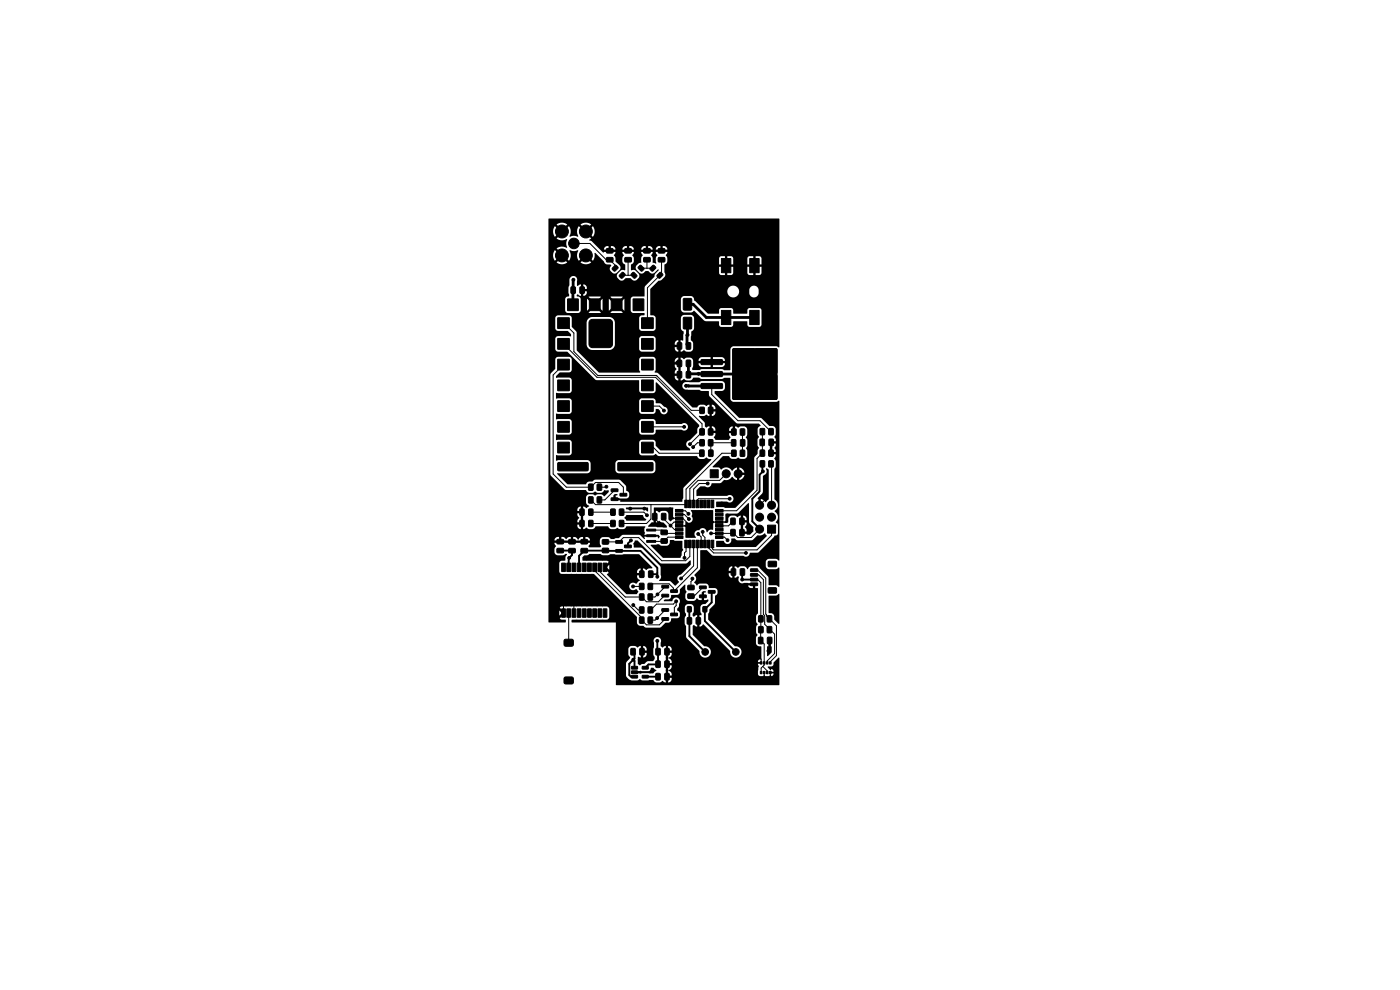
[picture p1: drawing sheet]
<svg xmlns="http://www.w3.org/2000/svg" width="297mm" height="210mm" viewBox="0 0 297 210" stroke-linecap="round" stroke-linejoin="round" font-family="sans-serif">
<g fill="#000" stroke="#000" stroke-width=".21">
<path d="M128.7 52.8l1.2-.1 .2 .2v.6l-.3 .2h-1l-.2-.3zM128.7 54.7l1.2-.1 .2 .2v.6l-.3 .2h-1l-.2-.3zM129.9 56.9l.7-.6 .5 .5-.7 .7-.5-.3zM131.4 58.4l.7-.6 .5 .5-.7 .7-.5-.3zM132.6 52.8l1.2-.1 .2 .2v.6l-.3 .2h-1l-.2-.3zM132.6 54.7l1.2-.1 .2 .2v.6l-.3 .2h-1l-.2-.3zM133.9 58.1l.6-.3 .6 .6v.2l-.6 .4-.6-.6zM135.4 56.6l.6-.3 .6 .6v.2l-.6 .4-.6-.6zM136.6 52.8l1.2-.1 .2 .2v.6l-.3 .2h-1l-.2-.3zM136.6 54.7l1.2-.1 .2 .2v.6l-.3 .2h-1l-.2-.3zM138.5 56.3h.3l.3 .5-.7 .7-.5-.5zM139.4 58.4l.7-.6 .5 .5-.7 .7-.5-.3z"/>
<path d="M139.7 52.8l1.2-.1 .2 .2v.6l-.3 .2h-1l-.2-.3zM139.7 54.7l1.2-.1 .2 .2v.6l-.3 .2h-1l-.2-.3zM153 54.8h2v3h-2zM159 54.8h2v3h-2zM118.3 76.2h2.5v2.3h-2.5zM118.3 71.8h2.5v2.3h-2.5zM118.3 67.4h2.5v2.3h-2.5zM121.2 60.9l.6-.1 .3 .2v1l-.2 .3h-.6l-.2-.2zM120.4 63.4h2.3v2.5h-2.3zM123.1 60.9l.6-.1 .3 .2v1l-.2 .3h-.6l-.2-.2zM125.1 63.4h2.2v2.5h-2.2zM125.2 67.9l.5-.2h3.5l.6 .3 .1 .5v4.5l-.2 .6-.5 .1h-3.5l-.6-.2-.2-.5v-4.5z"/>
<path d="M129.7 63.4h2.2v2.5h-2.2zM134.3 63.4h2.3v2.5h-2.3zM136.1 67.4h2.5v2.3h-2.5zM136.1 71.8h2.5v2.3h-2.5zM136.1 76.2h2.5v2.3h-2.5zM143.7 76.4h.7l.2 .1v1.1l-.1 .2h-.6l-.2-.1zM143.7 72.7h.7l.2 .1v1.1l-.1 .2h-.6l-.2-.1zM143.7 78.8h.7l.2 .1v1.1l-.1 .2h-.6l-.2-.1zM145 67.4h1.7v2.3h-1.7zM145 63.4h1.7v2.3h-1.7zM145.6 76.4h.7l.2 .1v1.1l-.1 .2h-.6l-.2-.1zM145.6 72.7h.7l.2 .1v1.1l-.1 .2h-.6l-.2-.1z"/>
<path d="M145.6 78.8h.7l.2 .1v1.1l-.1 .2h-.6l-.2-.1zM148.8 76.3h4.2l.3 .1v.7l-.3 .3h-4.1l-.2-.3zM148.8 78.9l4.2-.1 .3 .2v.6l-.3 .3h-4.1l-.2-.3zM153 65.8h2v3h-2zM155.5 74h4.4v5.1h-4.4zM155.5 79.6h4.4v5.1h-4.4zM155.5 74h9.3v10.7h-9.3zM159 65.8h2v3h-2zM160.4 74h4.4v5.1h-4.4zM160.4 79.6h4.4v5.1h-4.4zM118.3 93.8h2.5v2.3h-2.5zM118.3 89.4h2.5v2.3h-2.5z"/>
<path d="M118.3 85h2.5v2.3h-2.5zM118.3 80.6h2.5v2.3h-2.5zM118.4 98.2l6.2-.1 .2 .3v1.3l-.3 .2h-6l-.2-.3zM131.1 98.2l7.3-.1 .1 .3v1.3l-.2 .2h-7.1l-.2-.3zM136.1 80.6h2.5v2.3h-2.5zM136.1 85h2.5v2.3h-2.5zM136.1 89.4h2.5v2.3h-2.5zM136.1 93.8h2.5v2.3h-2.5zM148.5 93.3l.7-.1 .2 .2v1l-.1 .2h-.6l-.3-.1zM148.8 81.4l4.2-.1 .3 .2v.7l-.3 .2h-4.1l-.2-.2zM148.5 95.5l.6-.1 .3 .2v1l-.2 .2-.6 .1-.2-.2zM148.5 91l.7-.1 .2 .2v1l-.1 .2h-.6l-.3-.1z"/>
<path d="M148.5 86.4l.7-.1 .2 .2v1l-.1 .2h-.6l-.3-.1zM150.3 93.3l.7-.1 .3 .2v1l-.2 .2h-.6l-.2-.1zM150.3 91l.7-.1 .3 .2v1l-.2 .2h-.6l-.2-.1zM150.3 86.4l.7-.1 .3 .2v1l-.2 .2h-.6l-.2-.1zM150.4 95.5l.6-.1 .3 .2v1l-.2 .2-.6 .1-.2-.2zM155.2 93.3l.7-.1 .2 .2v1l-.1 .3h-.6l-.2-.2zM155.2 91l.7-.1 .3 .2v1l-.2 .2h-.6l-.2-.1zM155.2 95.5l.7-.1 .3 .2v1l-.2 .2h-.6l-.2-.1zM157.1 91l.7-.1 .2 .2v1l-.1 .2h-.7l-.2-.1zM157.1 93.3l.7-.1 .2 .2v1l-.1 .3h-.6l-.2-.2zM157.1 95.5l.7-.1 .2 .2v1l-.1 .2h-.7l-.2-.1zM161.3 93.2l.6-.1 .3 .2v1l-.2 .3h-.6l-.2-.2z"/>
<path d="M161.3 97.8l.7-.1 .2 .2v.9l-.1 .3h-.6l-.3-.2zM161.3 90.9h.7l.2 .1v1l-.1 .3h-.6l-.3-.2zM161.3 95.5l.7-.1 .2 .2v1l-.1 .2h-.6l-.3-.1zM163.1 97.8l.7-.1 .3 .2v.9l-.2 .3h-.6l-.2-.2zM163.1 90.9h.7l.3 .1v1l-.2 .3h-.6l-.2-.2zM163.2 93.2l.6-.1 .3 .2v1l-.2 .3h-.6l-.2-.2zM163.1 95.5l.7-.1 .3 .2v1l-.2 .2h-.6l-.2-.1zM118.2 116.4l1.2-.1 .2 .2v.6l-.3 .2h-1l-.2-.3zM118.2 114.5l1.2-.1 .2 .2v.6l-.3 .2h-1l-.2-.3zM120.7 116.4l1.2-.1 .2 .3v.6l-.3 .1h-1l-.2-.2zM120.7 114.5l1.2-.1 .2 .3v.6l-.3 .1h-1l-.2-.2zM123 110.4l.7-.1 .2 .2v1l-.1 .2h-.6l-.2-.1z"/>
<path d="M123 108l.7-.1 .2 .2v1l-.1 .2h-.6l-.2-.1zM123.3 116.4l1.2-.1 .2 .3v.6l-.3 .1h-1l-.2-.2zM123.3 114.5l1.2-.1 .2 .3v.6l-.3 .1h-1l-.2-.2zM124.9 105.4l.7-.1 .2 .2v1l-.1 .2h-.6l-.3-.1zM124.9 102.7l.7-.1 .2 .2v1l-.1 .2h-.6l-.3-.1zM124.9 110.4l.7-.1 .2 .2v1l-.1 .2h-.6l-.2-.1zM124.9 108l.7-.1 .2 .2v1l-.1 .2h-.6l-.2-.1zM126.7 105.4l.7-.1 .3 .2v1l-.2 .2h-.6l-.2-.1zM126.7 102.7l.7-.1 .3 .2v1l-.2 .2h-.6l-.2-.1zM127.8 116.3h1.2l.1 .2v.6l-.2 .2h-1l-.2-.3zM127.8 114.5h1.2l.1 .2v.6l-.2 .2-1-.1-.2-.2zM129.7 103.7h1.3l.1 .5-1.4 .1z"/>
<path d="M129.7 105.6h1.3l.1 .5-1.4 .1zM129.6 110.4l.7-.1 .2 .2v1l-.1 .2h-.6l-.3-.1zM129.6 108l.7-.1 .2 .2v1l-.1 .2h-.6l-.3-.1zM130.6 114.7h1.4l.1 .5h-1.4zM130.6 116.6h1.4l.1 .5h-1.4zM131.6 104.7h1.3l.1 .5h-1.4zM131.4 110.4l.7-.1 .3 .2v1l-.2 .2h-.6l-.2-.1zM131.4 108l.7-.1 .3 .2v1l-.2 .2h-.6l-.2-.1zM132.5 115.7l1.4-.1v.5l-1.3 .1zM137.2 114.6h1.9v.4h-1.9zM137.2 113.4h1.9v.4h-1.9zM137.2 112.2h1.9v.4h-1.9z"/>
<path d="M138.5 108.9h.6l.3 .1v1.1l-.2 .2h-.6l-.2-.1zM140.4 108.9h.6l.3 .1v1.1l-.2 .2h-.6l-.2-.1zM140.3 112.5l1.1-.1 .2 .3v.6l-.3 .1h-.9l-.2-.2zM140.3 114.3h1.1l.2 .2v.6l-.3 .2h-.9l-.2-.3zM143.3 108.1h1.6v.5h-1.6zM143.3 108.9h1.6v.5h-1.6zM143.3 109.7h1.6v.5h-1.6zM143.3 110.5h1.6v.5h-1.6zM143.3 111.3h1.6v.5h-1.6zM143.3 112.1h1.6v.5h-1.6zM143.3 112.9h1.6v.5h-1.6zM143.3 113.7h1.6v.5h-1.6z"/>
<path d="M145.3 114.6h.5v1.6h-.5zM145.3 106.1h.5v1.6h-.5zM146.1 114.6h.5v1.6h-.5zM146.1 106.1h.5v1.6h-.5zM146.9 114.6h.5v1.6h-.5zM146.9 106.1h.5v1.6h-.5zM147.7 114.6h.5v1.6h-.5zM147.7 106.1h.5v1.6h-.5zM148.5 114.6h.5v1.6h-.5zM148.5 106.1h.5v1.6h-.5zM149.3 114.6h.5v1.6h-.5zM149.3 106.1h.5v1.6h-.5z"/>
<path d="M150.1 114.6h.5v1.6h-.5zM150.1 106.1h.5v1.6h-.5zM150.9 114.6h.5v1.6h-.5zM150.9 106.1h.5v1.6h-.5zM151.8 113.7h1.6v.5h-1.6zM151.8 112.9h1.6v.5h-1.6zM151.8 112.1h1.6v.5h-1.6zM151.8 111.3h1.6v.5h-1.6zM151.8 110.5h1.6v.5h-1.6zM151.8 109.7h1.6v.5h-1.6zM151.8 108.9h1.6v.5h-1.6zM151.8 108.1h1.6v.5h-1.6z"/>
<path d="M150.7 99.7h1.7v1.7h-1.7zM155.1 109.9h.6l.3 .1v1.1l-.2 .2h-.6l-.2-.1zM155.1 112.3h.6l.3 .1v1.1l-.2 .2h-.6l-.2-.1zM157 109.9h.6l.3 .1v1.1l-.2 .2h-.6l-.2-.1zM157 112.3h.6l.3 .1v1.1l-.2 .2h-.6l-.2-.1zM162.8 111.4h1.7v1.7h-1.7zM119.2 119.5h.7v1.7h-.7zM119.2 129.2h.7v1.7h-.7zM119.7 135.8l.3-.2 1.5 .1 .1 .3v.9l-.3 .2-1.5-.1-.2-.3zM120.3 119.5h.7v1.7h-.7zM120.3 129.2h.7v1.7h-.7zM121.4 119.5h.7v1.7h-.7z"/>
<path d="M121.4 129.2h.7v1.7h-.7zM122.5 119.5h.7v1.7h-.7zM122.5 129.2h.7v1.7h-.7zM123.6 119.5h.7v1.7h-.7zM123.6 129.2h.7v1.7h-.7zM124.7 119.5h.7v1.7h-.7zM124.7 129.2h.7v1.7h-.7zM125.8 119.5h.7v1.7h-.7zM125.8 129.2h.7v1.7h-.7zM126.9 119.5h.7v1.7h-.7zM126.9 129.2h.7v1.7h-.7zM128 119.5h.7v1.7h-.7z"/>
<path d="M128 129.2h.7v1.7h-.7zM133.9 137.6l.6-.1 .3 .2v1l-.2 .3h-.6l-.2-.2zM135.7 126l.7-.1 .2 .2v1l-.1 .2h-.6l-.3-.1zM135.7 130.9l.7-.1 .2 .2v1l-.1 .2h-.6l-.3-.1zM135.8 137.6l.6-.1 .3 .2v1l-.2 .3h-.6l-.2-.2zM135.7 128.8l.7-.1 .2 .2v.9l-.1 .3h-.6l-.3-.2zM135.7 123.8l.7-.1 .2 .2v.9l-.1 .3h-.6l-.3-.2zM135.7 121.1h.7l.2 .1v1.1l-.1 .2h-.6l-.2-.1zM137.5 126l.7-.1 .3 .2v1l-.2 .2h-.6l-.2-.1zM137.5 130.9l.7-.1 .3 .2v1l-.2 .2h-.6l-.2-.1zM137.5 128.8l.7-.1 .3 .2v.9l-.2 .3h-.6l-.2-.2zM137.5 123.8l.7-.1 .3 .2v.9l-.2 .3h-.6l-.2-.2z"/>
<path d="M137.6 121.1h.7l.2 .1v1.1l-.1 .2h-.6l-.2-.1zM139.2 137.6l.6-.1 .3 .2v1l-.2 .3h-.6l-.2-.2zM140.4 124.2h1.4v.5h-1.3zM140.4 126.1h1.4v.5h-1.3zM140.4 129.1h1.4v.5l-1.3 .1zM140.4 131h1.4v.5l-1.3 .1zM141.1 137.6l.6-.1 .3 .2v1l-.2 .3h-.6l-.2-.2zM142.3 125.1h1.3l.1 .5-1.3 .1zM142.3 130.1h1.3l.1 .5h-1.3zM145.8 131h.7l.2 .1v1.1l-.1 .2h-.6l-.2-.1zM145.8 128.7h.8v1.1h-.8zM146 126h1.1l.2 .2v.6l-.3 .2h-1l-.1-.3z"/>
<path d="M146 124.2l1.1-.1 .2 .3v.6l-.3 .1h-1l-.1-.2zM147.7 131h.7l.2 .1v1.1l-.1 .2h-.6l-.2-.1zM148.4 124.3h1.4v.5l-1.3 .1zM148.4 126.2h1.4v.5l-1.3 .1zM149.1 128.7h.8v1.1h-.8zM150.3 125.3h1.3l.1 .5h-1.4zM155.2 120.7l.6-.1 .3 .2v1l-.2 .3h-.6l-.2-.2zM157.1 120.7l.6-.1 .3 .2v1l-.2 .3h-.6l-.2-.2zM159.2 123.7h1.5v.5h-1.4zM159.2 122.7h1.5v.5h-1.4zM159.2 121.7h1.5v.5h-1.4zM159.2 120.7h1.5v.5h-1.4z"/>
<path d="M160.9 135.2l.7-.1 .3 .2v1l-.2 .3h-.6l-.2-.2zM161 132.9h.7l.2 .1v1l-.1 .3h-.7l-.2-.2zM161 130.6h.7l.2 .1v1l-.1 .3h-.7l-.2-.2zM162.8 132.9h.7l.2 .1v1l-.1 .3h-.6l-.3-.2zM162.8 130.6h.7l.2 .1v1l-.1 .3h-.6l-.3-.2zM162.8 135.2l.7-.1 .3 .2v1l-.2 .3h-.6l-.2-.2zM163 124.7h1.6l.1 .2v.8l-.2 .1h-1.4l-.2-.2zM163 119.1h1.6l.1 .2v.8l-.2 .1h-1.4l-.2-.2zM119.7 143.8l.3-.2 1.5 .1 .1 .3v.9l-.3 .2-1.5-.1-.2-.3zM134 141.4h1.2l.1 .5h-1.3zM134 142.3h1.2l.1 .5-1.3 .1zM134 143.3h1.2l.1 .5h-1.3z"/>
<path d="M136.3 143.3h1.2v.5h-1.2zM136.3 141.4h1.2v.5h-1.2zM139.2 142.9l.6-.1 .3 .2v1l-.2 .3h-.6l-.2-.2zM139.2 140.2h.6l.3 .1v1.1l-.2 .2h-.6l-.2-.1zM141.1 142.9l.6-.1 .3 .2v1l-.2 .3h-.6l-.2-.2zM141.1 140.2h.6l.3 .1v1.1l-.2 .2h-.6l-.2-.1zM161.3 140.4h.3v.5h-.3zM161.3 142.4h.3v.5h-.3zM161.9 140.4h.4v.5h-.4zM161.9 142.4h.4v.5h-.4zM162.6 140.4h.3v.5h-.3zM162.6 142.4h.3v.5h-.3z"/>
<path d="M163.2 140.4h.4v.5h-.4zM163.2 142.4h.4v.5h-.4z"/>
<circle cx="119.2" cy="54.2" r="1.37"/>
<circle cx="119.2" cy="49.1" r="1.37"/>
<circle cx="121.6" cy="59.3" r=".3"/>
<circle cx="121.7" cy="51.6" r="1.12"/>
<circle cx="124.3" cy="54.2" r="1.37"/>
<circle cx="124.3" cy="49.1" r="1.37"/>
<circle cx="127.6" cy="50.4" r=".3"/>
<circle cx="135.1" cy="50.4" r=".3"/>
<circle cx="142.6" cy="51.6" r=".3"/>
<circle cx="148.1" cy="55.5" r=".3"/>
<circle cx="163.5" cy="53.4" r=".3"/>
<circle cx="118.5" cy="61.3" r=".3"/>
<circle cx="126.8" cy="61.3" r=".3"/>
<circle cx="127" cy="76.9" r=".3"/>
<circle cx="133.6" cy="77" r=".3"/>
<circle cx="135.1" cy="61.3" r=".3"/>
<circle cx="139.9" cy="61.4" r=".3"/>
<circle cx="143.6" cy="66.9" r=".3"/>
<circle cx="143.6" cy="76.9" r=".3"/>
<circle cx="145.8" cy="71" r=".3"/>
<circle cx="146.9" cy="75.1" r=".3"/>
<circle cx="148.2" cy="79.3" r=".3"/>
<circle cx="152.4" cy="73.2" r=".3"/>
<circle cx="123.4" cy="92.4" r=".3"/>
<circle cx="123.4" cy="84.5" r=".3"/>
<circle cx="133.5" cy="92.4" r=".3"/>
<circle cx="133.5" cy="84.5" r=".3"/>
<circle cx="140.8" cy="87.1" r=".3"/>
<circle cx="143.6" cy="97.5" r=".3"/>
<circle cx="143.6" cy="93.5" r=".3"/>
<circle cx="145.1" cy="90.5" r=".3"/>
<circle cx="145.5" cy="81.8" r=".3"/>
<circle cx="146.4" cy="94.2" r=".3"/>
<circle cx="147" cy="94.8" r=".3"/>
<circle cx="153" cy="83.6" r=".3"/>
<circle cx="161.8" cy="100" r=".3"/>
<circle cx="163.3" cy="87.7" r=".3"/>
<circle cx="117.4" cy="103.4" r=".3"/>
<circle cx="117.4" cy="112.3" r=".3"/>
<circle cx="120.7" cy="118.3" r=".3"/>
<circle cx="122.8" cy="101.5" r=".3"/>
<circle cx="125.5" cy="118.1" r=".3"/>
<circle cx="128.6" cy="103.2" r=".3"/>
<circle cx="130.5" cy="119.8" r=".3"/>
<circle cx="133.7" cy="107.9" r=".3"/>
<circle cx="133.7" cy="112.7" r=".3"/>
<circle cx="133.7" cy="109.8" r=".3"/>
<circle cx="133.8" cy="114.6" r=".3"/>
<circle cx="134.1" cy="105.7" r=".3"/>
<circle cx="136.7" cy="107.9" r=".3"/>
<circle cx="136.8" cy="103.8" r=".3"/>
<circle cx="137.2" cy="109.3" r=".3"/>
<circle cx="140.2" cy="111.3" r=".3"/>
<circle cx="141.4" cy="116.7" r=".3"/>
<circle cx="142.1" cy="108" r=".3"/>
<circle cx="142.2" cy="111.5" r=".3"/>
<circle cx="143.5" cy="104.4" r=".3"/>
<circle cx="144.1" cy="115.2" r=".3"/>
<circle cx="145.2" cy="118.3" r=".3"/>
<circle cx="146" cy="109" r=".3"/>
<circle cx="146" cy="111.7" r=".3"/>
<circle cx="146.1" cy="110.1" r=".3"/>
<circle cx="148.1" cy="113.3" r=".3"/>
<circle cx="149.1" cy="112.8" r=".3"/>
<circle cx="149.8" cy="110" r=".3"/>
<circle cx="150.1" cy="118.4" r=".3"/>
<circle cx="150.1" cy="102.6" r=".3"/>
<circle cx="150.8" cy="113.1" r=".3"/>
<circle cx="153.1" cy="106.8" r=".3"/>
<circle cx="154.1" cy="100.5" r=".85"/>
<circle cx="154.3" cy="114.6" r=".3"/>
<circle cx="154.3" cy="109.3" r=".3"/>
<circle cx="154.8" cy="105.8" r=".3"/>
<circle cx="156.6" cy="115.3" r=".3"/>
<circle cx="156.6" cy="100.5" r=".85"/>
<circle cx="156.9" cy="118.4" r=".3"/>
<circle cx="158.2" cy="117.3" r=".3"/>
<circle cx="160.8" cy="114.8" r=".3"/>
<circle cx="161.1" cy="109.7" r=".85"/>
<circle cx="161.1" cy="112.2" r=".85"/>
<circle cx="161.1" cy="107.2" r=".85"/>
<circle cx="163.7" cy="109.7" r=".85"/>
<circle cx="163.7" cy="107.2" r=".85"/>
<circle cx="164.6" cy="117.2" r=".3"/>
<circle cx="117.4" cy="123.8" r=".3"/>
<circle cx="117.4" cy="120.1" r=".3"/>
<circle cx="117.4" cy="130.8" r=".3"/>
<circle cx="117.4" cy="127.6" r=".3"/>
<circle cx="130.5" cy="130.8" r=".3"/>
<circle cx="130.5" cy="128.5" r=".3"/>
<circle cx="130.5" cy="122.5" r=".3"/>
<circle cx="131.7" cy="134.5" r=".3"/>
<circle cx="131.7" cy="139.8" r=".3"/>
<circle cx="134.3" cy="124.4" r=".3"/>
<circle cx="134.3" cy="128.3" r=".3"/>
<circle cx="134.3" cy="139.9" r=".3"/>
<circle cx="136.9" cy="134.5" r=".3"/>
<circle cx="137.4" cy="120.1" r=".3"/>
<circle cx="139.4" cy="131.1" r=".3"/>
<circle cx="139.4" cy="122.3" r=".3"/>
<circle cx="139.4" cy="135.9" r=".3"/>
<circle cx="139.5" cy="126.1" r=".3"/>
<circle cx="142.5" cy="121" r=".3"/>
<circle cx="143.4" cy="127.5" r=".3"/>
<circle cx="144.5" cy="122.7" r=".3"/>
<circle cx="144.7" cy="132.5" r=".3"/>
<circle cx="144.7" cy="137.2" r=".3"/>
<circle cx="146.9" cy="122.7" r=".3"/>
<circle cx="149.6" cy="138.3" r=".7"/>
<circle cx="150.1" cy="134.7" r=".3"/>
<circle cx="153" cy="124.9" r=".3"/>
<circle cx="153.6" cy="130" r=".3"/>
<circle cx="156.1" cy="138.3" r=".7"/>
<circle cx="157.4" cy="122.9" r=".3"/>
<circle cx="158.7" cy="130" r=".3"/>
<circle cx="163" cy="138.1" r=".3"/>
<circle cx="164.6" cy="127.2" r=".3"/>
<circle cx="131.7" cy="144.1" r=".3"/>
<circle cx="138.3" cy="142.3" r=".3"/>
<circle cx="144.8" cy="143.6" r=".3"/>
<circle cx="159.2" cy="143.6" r=".3"/>
</g>
<g fill="none" stroke="#000" stroke-width=".21">
<path d="M121.7 51.6h3.4l3.5 3.5h.7l1.2 1.1v.7M132 58.4h2.5M133.2 55.1v3.3M136 56.9h2.5M137.2 55.1v1.8M140.3 55.1v2.9l-3 3v7.5M119.5 68.5l2.2 2.1v4l5.1 5h12.4l7.4 7.4h2.3M119.5 77.3l-2.2 2.2v21l2.8 2.8h5.2l1-1h4.9l1 1v1.6M119.5 72.9l7.1 7.1h12.5l9.8 9.9v1.8l-2.5 2.5M137.3 94.9h1.3l1.2 1.2h9.1M137.3 86.1h2.6l.9 1M137.3 90.5h7.8"/>
<path d="M148.9 96.1h.1M148.9 93.9h-.9l-1 .9M151 81.9v1.8l5.5 5.5h4.7l2.4 2.4M155.6 93.9h-4.8v2.2M155.7 96.1h-2.5l-7.7 7.7v3.1l-.1 .1h-19.1l-1-1M157.5 91.6v4.5M161.7 93.8v2.3l-1.1 1.2v6.7l-4.3 4.3h-3.7M161.7 91.6v2.2M161.7 93.8h.1M163.6 98.4l.1 .1v8.7l.5-.5M125.3 108.6h4.7M125.3 111h4.7"/>
<path d="M128.4 116.8h.1M128.4 114.9l2.9 .1 .9-1h3.3l4.9 4.9h5l.9-.9v-2.6M128.6 103.2l-1.4 .1M130.4 104l-2.1 2h-1.1M131.9 108.6h4.7l.6 .7M138.1 107.1v3l-.9 .9h-5.3M138.1 107v.1M138.1 112.4h2.3l.8 .7h2.9M138.9 109.6v.4l1.3 1.3M140.8 109.6v.4l2.3 2.3h1M142.3 109.6l.4 .3h2.1l1.2 1.2v.6l-.3-.2h-1.6M144.1 110.7h-1.1l-.8 .8"/>
<path d="M144.1 108.3h1.3l.6 .7M144.1 113.9h-2.4l-.9 .9h-2.7M144.1 109.1h1.1l.9 1M145.5 115.4v1.5l-.3 .4v1M147.1 115.4v4.6l-2.6 2.7M147.9 115.4v5l-4.9 5M148.1 113.3l.6 .6v1.5M149.1 112.8v.7l.4 .5v1.4M149.8 110l.8 .7h3.4l.2-.2M150.1 102.6h-1.8l-1.2 1.2v3.1l-.2-.2M150.3 115.4v.8l1.1 1.1h6.8M150.8 113.1h4.5"/>
<path d="M152.6 113.9h1.1l.6 .7M154.1 100.5l-1.4 1.4h-4.6l-1.8 1.8v3.2M154.8 105.8h-6.6l-.3 .2v.9M154.8 105.8h.1M155.5 110.6l-1 .9h-1.9M161.1 112.1l-1.7 1.9h-2.9l-1-1M161.1 104.2v.1M162.3 105.1v.9l-1.2 1.2M163.7 112.2v1.4l-3.1 3h-9.3l-.2-.2v-1M119.5 126.9v3.1M120.6 130v6.3M121.7 127.1v2.9"/>
<path d="M126.1 120.3v.7l10 10v.5l1 1h2.8l1.2-1.2M127.2 120.3v.9l5.4 5.4h3.5l1 1h2.6l1.3-1.3M134.2 124.3l1.9 .1M134.3 128.3l1.1 1.1h.7M138 124.4l.5-.6h3.4l1 1v.6M138 129.4l1.3-1.3h3.5l.6-.6v1l-.3 .4v1.4M141.1 124.4l-2.2 2.2h-.9v-.2M141.1 129.4l-2.1 2.1h-1M146.9 122.7v.3l-.3 .3v1.3M149.1 124.6l-1.9 1.9h-.6M160 122.9h.7l.7 .7v12.3l.7 .7v4.5l-.6 .6v1M160 120.9h.7l1.7 1.7v7.6l.2 .5 2.1 2.1v6.3l-1.3 1.3v.2"/>
<path d="M160 121.9h.9l1 1v7.4l.3 .3v1.8l2.1 2.1v4.1l-1.5 1.6v.4M160.9 139.2l.6 .6v.8M161.1 131.3h.3M161.4 133.6h.1M162.2 132h.1M163.2 130.9v.4M161.8 141.4l1 .9v.4M162.1 142.7v1.3M163.4 142.7v1.2"/>
</g>
<g fill="none" stroke="#000" stroke-width=".4">
<path d="M161.7 98.4l.1 1.6-.7 .7v3.5M118.8 116.8h2.5M121.3 116.8h.1M121.3 116.8v.9l-.7 .7v1.9M124 116.8l-1.2 1.1v2.4M128.4 116.8h-4.5l.2 .2M128.4 116.8l7.5 .1 3.5 3.5v1.9M133.8 114.6l-.6 .7v.6M161.1 104.3l-1.5 1.5v4.8l1.5 1.5M134.3 138.2l.3 .4v1.1l-1.1 1.1v2.4l.3 .3h.8M134.3 139.9v.1M134.3 139.9l.3 .3v1.4"/>
<path d="M138 121.8h1.4M139.4 135.9l.2 5h-2l-.7 .7M146.2 129.2v5.8l3.4 3.3M151 125.5v2.3l-1.5 1.4v2.5l6.6 6.6M157.5 121.3l-.1 1.6h2.6M163.3 135.9v1.9l-.3 .3M136.9 143.5h2.7M138.3 142.3l-.2 .3h-3.5"/>
</g>
<path d="M121.6 59.3l-.1 5.3M145.8 64.5h1.2l2.8 2.8h10.2M145.8 68.5l-.1 4.6 .3 .3M146 77.1v2.4l.2-.2h13.9M145.5 81.8l5.5 .1" fill="none" stroke="#000" stroke-width=".6"/>
<g fill="#000">
<path d="M116.4 46.4h48.9v27.3l-.7-.3h-9a.74 .74 0 0 0-.7 .7v4.4h-1.2l-.6-.2-6.2 .1 .1-1.2h1.2l.2 .4 .5 .3 4.3-.1 .4-.2 .2-.4-2.6-.1v.8h-.5v-.8l-3.7 .1v-.7l6.8 .1a.74 .74 0 0 0-.7-.8h-1.9v.8h-.5v-.8h-1.9l-.4 .2-.2 .5h-1.2l-.2-.5-.4-.1h-.8l-.5 .3-.7-.3v4.8l.7-.3 .5 .3h.8l.7-.6h1.2l.6 .3h4.2l.5-.3 1.3 .1 .1 4.4a.74 .74 0 0 0 .7 .6h8.9l.6-.2 .1 .1v33.7l-.1 .1-.7-.4-1.6 .1-.4 .5-.1 .9a.74 .74 0 0 0 .7 .7h1.5l.6-.3h.1v4.1l-.7-.3-1.5-.1-.2-1.8-1.9-2-.3-.2h-1.5l-.3 .2-.3 .5-.7-.7h-.8l-.6 .4-.7-.4v2.5l.7-.4 .2 .2a.87 .87 0 0 0 .1 1.1 .87 .87 0 0 0 1.1 .1l2 .2 .3 .2v.7l.6 .2v5.2l-.4 .7v1.1l.3 .5-.3 .7v1.1l.2 .3a.37 .37 0 0 1-.2 .6v1.4a1.01 1.01 0 0 0 1.1 .7v2.6l-.2 .1a.5 .5 0 0 0-.5 .5l.6 .2v.2h-.6l.2 .6-.2 1.6 .3 .4h.8l.2-.2 .2 .2h.9l.3-.3 .2 .3 .3-.2 .1-.4h-.6v-.2l.6-.1a.5 .5 0 0 0-.5-.6v.2l-.2 .1-.5-.7 1.1-.3 .1-.7 1.2-1v5.8h-34.5l-.2-.1v-1.9h2.2l.6 .8 .6 .2h1.2l.6-.3 .5 .3 2.2-.1 .7 .6h.8l.6-.4 .5 .4h.6a.78 .78 0 0 0 .8-1h-.8v1h-.5v-2.7l.6 .1-.1 1.1h.8a1.29 1.29 0 0 0-.7-1.1l.5-.4 .2-.7h-.8v1h-.5v-2.6h.6l-.1 1.1h.8a1.29 1.29 0 0 0-.7-1.1l.5-.3 .2-.7h-.8v1h-.5v-1.5h1.3v-.3a.74 .74 0 0 0-.8-.7v1h-.5v-1l-.7 .3-.3-.2-.1-.7a.81 .81 0 0 0-.7-1.3 .81 .81 0 0 0-.7 1.3l-.1 2.4 .3 .6v.4l-.3 .4-1.2 .1-.7 .5-1 .3-.4-.3v-1.4l1.2 .1a.79 .79 0 0 0 .7-1h-.8v1h-.5v-1.5h1.3v-.3a.74 .74 0 0 0-.8-.7v1h-.5v-1l-.7 .4-.5-.4h-.7a.74 .74 0 0 0-.7 .7v1.2l.4 .6-.9 1.1v2.7h-2.2v-11.3h-9.3l.1-.6h7.6l.2-.4v-1.8l-.1-.4-.3-.1h-9.7l-.4 .2 .9 .9 .1 .5-1 .9 .4 .2 .9 .1v.5h-3.6l-.1-1.4h2.3l.6-.6-.6-.5v1.1h-2.3v-16h8.9a.79 .79 0 0 0-1-.7v.8h-.5v-.8l-.5 .1-.5 .5-.2-.1a.79 .79 0 0 0-.9-.5v.8h-.5v-.8l-.5 .1-.5 .4-.5-.4-.5-.1v.7h-.5v-.7a.79 .79 0 0 0-1 .7h-1.3v-3h6.2l.3 .5 .4 .1v-.9h-.7v.3h-6.2v-2.4h6.2l.4 .7-.4 .4v.5h.7v-1.9h-.7v.3h-6.2v-1.1h6.2v.3h.7v-1a.73 .73 0 0 0-.7 .7h-6.2v-7.5h.4l.2 .3 3 3h4.3l.7 .6h1a.48 .48 0 0 1 .8 0h1l.5-.5 .9 .1v.3l-.9 .9-.6-.4h-1a.51 .51 0 0 1-.9 0l-.7-.1a.74 .74 0 0 0-.7 .7l.1 1.3 .6 .5-.6 .5-.7-.4v4.8l.7-.3 .5 .3h.8l.7-.6h2.5l.7 .6h1a.48 .48 0 0 1 .8 0h1l.5-.6h3.9l.1 .2-.2 .3 .1 .9-.1 .4h2.9l.2 .3a.27 .27 0 0 1 .1 .3 .27 .27 0 0 1-.3 .1v-.3h-2.9l.1 .4-.1 .2-1.1-1h-3.4l-.9 .8h-.7l-.4 .1h-.6l-.6-.4h-1.1a.74 .74 0 0 0-.7 .7l.1 .8 .2 .4-.2 .3h-2.3l-.2-.3 .4-.6-7.6-.1 .4 .8-.4 .5v.7a.74 .74 0 0 0 .7 .7h1.2l.5-.3 .3 .1-.3 .5-.1 .8-.8 .1-.4 .4-.1 1.8 .2 .4 .4 .1 6.8 .1 9.1 9v1.2a.74 .74 0 0 0 .7 .7l.7 .1 .6 .3h2.9l1.1-1h.7a.83 .83 0 0 0 .6-.9h2.8l.1 1.1 .2 .5 .1 2.5 2.8 2.8a1.23 1.23 0 0 0 1.1 1.4 1.23 1.23 0 0 0 1.3-1.3 1.23 1.23 0 0 0-1.4-1.1l-2.4-2.5v-1.8l.2-.2 .7 .3v-2.4l-.7 .3-.3-.2 .3-.9-.2-1.3-.5-.3-.6 .1-.5 .2-.1 1.3 .2 .9-.3 .6h-2.8l1.6-.2 .2-.4-.1-.8a.5 .5 0 0 1-.4-.7 .97 .97 0 0 0 .4-1 .84 .84 0 0 0-.4-1.3 .84 .84 0 0 0-1.1 .7h-1.8l.3-.4h.7a.88 .88 0 0 0 .6-.9l1.6-.1 .2-.5 .1-.6 1-1 .1 1 .3 .5-.3 .5v.8l.3 .5 .4 .2h1.1l.6-.6 .5 .3 .6 .1v-1.6l.3-.3h.4l.1 .2-.3 .1v1.6l.8-.2 .1 .4-.7 .6a.81 .81 0 0 0-1 .7v1l.2 .6-.4 .1v2.4l.9-.4 5.6 5.6a1.23 1.23 0 0 0 1.1 1.4 1.23 1.23 0 0 0 1.3-1.3 1.23 1.23 0 0 0-1.4-1.1l-5.7-5.7v-1.2l.3-.4v-.5l1.1-1.2 .1-1.7 .4-.3 .1-.3v-.5l-.2-.4-1.6-.2-.1-.5h8.4l.2 .4 .4 .1h.4v-.5h-9.4l-.5-.4h-1.4l-.6 .4-.5-.7a.92 .92 0 0 0 0-1.5l7.3-.1a.74 .74 0 0 0 .7 .7v-1h-.7v.3h-7.2l1-1.1h6.2v.3h.7v-1l-.4 .2-.3 .5h-6.2l.1-.3 .1-3.7 1.3-.1 1.4 1.2h6.4a.93 .93 0 0 0 1.5-.7l1.8-.1 3.4-3.5a.53 .53 0 0 0 .6-.5v-1.8l-.4-.4a1.58 1.58 0 0 0-.3-2.5 1.47 1.47 0 0 0 0-2.5v-6.4l.3-.5v-1.1l-.4-.7 .3-.3 .1-.5h-1v-.3h-.3v-.9h.5v.7h.8l-.1-.5a.38 .38 0 0 1-.2-.4 .38 .38 0 0 1 .2-.4l.1-.5h-.8v1.1h-.5l.1-1.3 .2-.1 .1-.2h.9l-.1-.5-.2-.4 .3-.6v-1.1l-.3-.5-1.1-.2-1.9-1.7h-4.5l-5.2-5.1 .1-.6h1.5l.4-.2 .2-1.2-.3-.5-.4-.2h-4.2l-.6 .3-2.8-.1a.83 .83 0 0 0-.7 1.1 .83 .83 0 0 0 1.1 .6h2.4l.5 .2 1.5 .1 .2 1.1 5.8 5.7 4.7 .1 .4 .3-.7 .8v1.1l.2 .4a.38 .38 0 0 1-.2 .6v1.4l.3 .5-.3 .5v.8l-.7 .9v6.6l-4 3.9h-2.2l-.3-.1-1.6-.1 .1-1.1h2.3a.81 .81 0 0 0 1.1-.1 .81 .81 0 0 0 0-1.1 .81 .81 0 0 0-1.2 0h-6.4v-1.2l.8-.8h1a.93 .93 0 0 0 1.5-.7h1.8l.7-.7a1.85 1.85 0 0 0 1.8-.6l.5 .5 .4 .1v-.9h.5l.1 .9a1.34 1.34 0 0 0 1-1h-.9v-.5l.9-.1a1.34 1.34 0 0 0-1.1-1v.9h-.5v-.9l-.4 .1-.6 .6a1.52 1.52 0 0 0-2.4-.3l-.4-.4-1.2-.1-.1-.1 2.2-2.2 1.2-.1 .7 .6h.8l.5-.2 .5 .2h.8l.3-.1 .3-.5v-1.3a.35 .35 0 0 1-.2-.3 .35 .35 0 0 1 .2-.4v-1.4l-.3-.5 .3-.6v-1.3l-.6-.4h-1a.48 .48 0 0 1-.8 0l-.2-.1v1.2h-.2l-.1 .3h-.9l.1 .7a.35 .35 0 0 1-.1 .6l-.1 .1h-2.8l-.4-.5 .3-.4 .1-.5-1-.1-.3-.4h1.3v-.3h2.9v.3h.7v-1l-.4 .2-.3 .5h-2.9a.74 .74 0 0 0-.8-.7v1h-.5v-1l-.6 .3-.3-.2-.2-1-1.1-1.2 .1-.1h.9l.5-.2 .5 .2h.8a.78 .78 0 0 0 .7-.9h-.8v.9h-.6l.1-1.4h1.3v-.3a.74 .74 0 0 0-.8-.7v1h-.5v-1l-.3 .1a.48 .48 0 0 1-.9 0h-.9l-.5 .5h-1l-6.4-6.4h2.6a.74 .74 0 0 0 .8 .7v-1h-.8v.3h-2.6l-.9-.8-.7-.2h4.2v.2h.8v-1.9h-.8l.1 .6 .3 .4-.4 .7-4.2-.1 .2-.4v-1.9h4v.2h.8v-.9l-.5 .1-.3 .6h-4a.67 .67 0 0 0-.6-.9h-2.4l-.4 .2-.1 .3v2.3l.2 .4-.1 .1h-8.7l-4.7-4.7v-3.7l-1-1.3v-.9h3.1l.1 4.8a1.25 1.25 0 0 0 1.1 1h3.8a1.25 1.25 0 0 0 1-1.1v-1.3h5.2v2.3l.2 .4 .3 .1h2.4a.62 .62 0 0 0 .6-.7h4l.3 .6 .5 .1v-1h-.8v.3h-4v-1h4v.2h.8v-.9h.5v2.4l.7-.3 .6 .3h.7l.5-.3 .1-.4v-1.1l-.4-.6-.1-.7 .2-1.2 .4-.3 .1-.3v-2.3l-.2-.4-.4-.2h-1.5a.74 .74 0 0 0-.7 .7l.1 2.2 .5 .7-.1 1.7-.1 .2-.9-.1a.74 .74 0 0 0-.8 .7h-4v-1.2l-.5-.4h-2.5l-.4 .2-.1 .3h-5.2v-3.5a1.24 1.24 0 0 0-1.1-1.1l-3.8 .1a1.25 1.25 0 0 0-1.1 1.1h-3.1v-1.1l-.5-.4h-2.5l-.3 .1-.2 .4v2.2l.1 .4 .4 .2h2.2l.6 .7v.4l-.1 .1-2.7-.1-.3 .1-.2 .4v2.2l.1 .4 .4 .2h2.1l6 6h9.1l.1 .2v2.1l.2 .4 .3 .1h2.4l.4-.1 .2-.4v-1.7l.2-.1 9 9.1v.3l-.4 .5v.8l-1.6 1.6a.84 .84 0 0 0-.7 .8 .84 .84 0 0 0 .7 .9l.1 .3-.1 .1h-6.2l-1-.9v-.9l-.4-.4h-2.6l-.3 .1-.2 .4v2.3l.2 .4 .3 .1h2.5l.5-.3 .7 .4h8l.7 .7h.8l.6-.4 .3 .3 .7 .1-5.8 6-.2 2.3-.2 .7h-13l-.1-.3h-1.1l-.4-.3v-.7l.3-.3 .6 .1-.1 .2h-.3v.5l2.3 .1 .5-.3 .1-.7-.1-.3-.6-.4-.1-1-1.2-1.2-5.2-.1-.6 .4-.9 .1-.5 .5h-3.9l-2.2-2.2 .1-.1h6.3a.76 .76 0 0 0 .7-.7v-1.4h5.2l.1 1.5 .1 .3 .4 .3h7.2a.76 .76 0 0 0 .7-.7v-1.7l-.2-.2-.5-.2h-7l-.5 .2-.3 .5h-5.2l-.2-.4-.5-.3h-6.1l-.4 .1-.2-.1 .1-1.1 2.8 .1 .5-.4v-2.4l-.1-.3-.5-.2-2.7 .1-.1-1.2 .2-.1 2.6 .1 .4-.1 .2-.4v-2.3h14.3v2.3l.2 .4 .3 .1h2.4a.69 .69 0 0 0 .6-.9l.1-.2h5.4a.82 .82 0 0 0 1.1 0 .82 .82 0 0 0 0-1.1 .82 .82 0 0 0-1.1-.1h-5.4l-.2-.8-.5-.2h-2.4l-.4 .2-.1 .3h-14.3l-.1-.3-.4-.2-2.7 .1-.2-.1 .1-1.2 2.7 .1 .5-.2 .1-.4v-2.2h14.3v2.3l.2 .4 .3 .1h2.4a.69 .69 0 0 0 .6-.9l.6-.1 .3 .4a.81 .81 0 0 0 .9 .7 .81 .81 0 0 0 .8-.9 .81 .81 0 0 0-.8-.7l-.8-.7-.9-.1-.2-.8-.5-.2h-2.4l-.4 .2-.1 .3h-14.3l-.1-.3-.4-.2-2.8 .1v-1.3l2.8 .1 .4-.2 .1-.4v-2.2l-.2-.4-.4-.1-2.6 .1-.2-.1 .1-.3 .8-.8h2l.4-.2 .1-.4v-2.3l-.5-.4h-2.6l-.4 .5v2.1l-1.1 1.2v21.1h-.4v-37.2h3.6v2.5l.2 .4 .3 .1h11.5l.2-.1-1.3-1.3-1.3 1.3h-2l-1.3-1.3-1.3 1.3h-2l.3-.4v-2.5h1.3v2.5l1.3-1.3h.7l1.3 1.3v-2.5h1.4v2.5l1.3-1.3h.7l1.2 1.3 .1-2.5h1.3v2.4l.1 .4 .4 .2 2.4 .1v.4h-.7l-.4 .5v2.3l.2 .4 .3 .1h2.5l.4-.2 .1-.3v-2.4l-.4-.4-.8-.1v-3.3h6.5v2.1a.74 .74 0 0 0 .7 .7h1.5l.6-.4 2.3 2.2 3 .1 .1 .9 .3 .2h2.4l.2-.3 .2-.9 2.8 .1 .1 .9 .3 .2h2.3l.3-.3v-3.2l-.2-.4h-2.5l-.2 .3-.2 .8h-2.7l-.2-.8-.2-.3-2.3-.1-.4 .3-.1 .9h-2.3l-2.9-2.7-.3-.8-.5-.2h-1.4a.74 .74 0 0 0-.7 .7h-6.5v-1.8h16.4v.2a1.25 1.25 0 0 0 1.1 1.2 1.25 1.25 0 0 0 1.3-.9h2.2l.1 .2a1.01 1.01 0 0 0 1 .7 1.01 1.01 0 0 0 .9-.9v-.9a1.01 1.01 0 0 0-1.1-.7 1.01 1.01 0 0 0-.9 .9v.7h-2.2a1.25 1.25 0 0 0-.9-1.6 1.25 1.25 0 0 0-1.5 1.1h-16.4v-.4l1.8-1.7 .6-.2 .7-.6 .1-.4-.1-.5h11.5l.2 .3 .3 .1h2.2l.3-.4h3l.4 .4h2.2l.4-.3v-1.4h-1.2v1.7h-.5v-1.7h-1.3v1.3h-3v-1.3h-1.2v1.7h-.5v-1.7h-1.3v1.3h-11.5l-.1-1.7 .6-.5 .1-.9h10.9v1.3h3v-1.3h3v1.3h3v-1.3l-.1-.3-1.1-.2v1.8h-.5v-1.8l-.9 .1-.4 .4h-3l-.3-.4-.9-.1v1.8h-.5v-1.8l-.9 .1-.4 .4h-10.9l-.4-.7 .4-.7h-2.5l.4 .8-.4 .5 .1 1.1-.1 .1-.7-.2 .1-1-.4-.6 .4-.7h-2.5l.4 .8-.4 .5 .1 1-.6 .2-.5 .5-.1 .5 .1 .4 1 .7 .5-.1 .5-.4h.6l.4 .4 .5 .1 .3-.1 .8-.8 .1 .2-.7 .8-.2 .6-2 2.1-.1 2.1h-2.4l-.4 .2-.1 .3h-1.4l-1.2 1.2h-.7l-1.3-1.2h-1.4l-1.3 1.2h-.7l-1.3-1.2h-1.3l-.3-.4h2l1.3 1.3 1.3-1.3h2l1.3 1.3 1.3-1.3h-9.2l-.5-.1-.1-.3 .3-.2 .5 .4h.7a.79 .79 0 0 0 .7-1h-.8v1h-.5v-1.5h1.3v-.3a.74 .74 0 0 0-.8-.7v1h-.5v-1l-.7 .3-.1-.9a.83 .83 0 0 0-.6-1.1 .83 .83 0 0 0-1 .7v1.2l-.2 .5 .1 1.8-.1 .1a.63 .63 0 0 0-.7 .5h-3.6v-5h14.6l.1 .6 .8 .5 .5-.1 .5-.4h.9l.7 .5h.5l.6-.6 .1-.5-.1-.3-.7-.7-.9-.1v-1.2l.4-.3 .2-.3v-.8l-.4-.6 .4-.7h-2.5l.4 .8-.4 .5v.8l.6 .7v1l-.9 .2-.7 .7-.1 .3h-14.6v-9.4h1l.1 .7 .3 .5 .8-.7 .3 .4-.7 .7 .1 .1a2.15 2.15 0 0 0 2.1 0v.2a1.98 1.98 0 0 0 0 1.6l-.1 .1a1.87 1.87 0 0 0-2.1 .1l.7 .7-.3 .4-.8-.7h-.1a1.86 1.86 0 0 0 .1 2.2l.8-.7 .3 .3-.7 .8h.1a1.86 1.86 0 0 0 2.1 0l-.7-.8 .4-.3 .7 .7 .1-.1a2.15 2.15 0 0 0 0-2.1l1.1 .2 .7-.2 .1 .2a1.85 1.85 0 0 0 .1 2l.7-.7 .4 .3-.7 .8a1.86 1.86 0 0 0 2.2 0l-.7-.8 .3-.3 .8 .7 .3-.7 .1-1 1.9 1.9 .3 .4 1.1 .2a.38 .38 0 0 1-.1 .7l.1 .6 .8 .6 .5-.1 .8-.9-.1-.6-.9-1v-.7l-.4-.6 .4-.7h-2.5l-.1 .2-.8-.7h14.4a.78 .78 0 0 0-1-.7v.7h-.5v-.7l-.7 .2-.3 .5h-.6a.79 .79 0 0 0-1-.7v.7h-.5v-.7l-.7 .2-.3 .5h-1.5a.79 .79 0 0 0-1-.7v.7h-.5v-.7l-.7 .2-.3 .5h-1.4a.79 .79 0 0 0-1-.7v.7h-.5v-.7l-.7 .2-.3 .5h-.9l-1.7-1.7-.5-.2 .4-.4-.7-.7 .3-.4 .8 .7v-.1a1.86 1.86 0 0 0 0-2.1l-.8 .7-.3-.3 .7-.8-.1-.1a1.86 1.86 0 0 0-2.1 .1l.7 .8-.4 .3-.7-.7-.1 .1a2.15 2.15 0 0 0 0 2.1h-.2a1.98 1.98 0 0 0-1.6 0l-.1-.1a1.87 1.87 0 0 0-.1-2.1l-.7 .7-.4-.3 .7-.8-.1-.1a1.86 1.86 0 0 0-2.1 .1l.7 .8-.3 .3-.8-.7-.4 1h-1zM162.5 99.4l.2-.1 .4 .3v6.3l-.7 .6-.5-.5-.5-.2v.9h-.5v-.9l-.2-.1 .9-1 .2-.4 .1-3.3a1.15 1.15 0 0 0 .6-1.5zM123.6 118.2l.4-.4h.6l.5-.3h2.3l.5 .3h1.1l.5-.2h6.1l2.8 2.9-.8 .1-.5 .3-.7-.3v1.1l-.2 .1-.1 .2-1 .1a.96 .96 0 0 0 .7 1l-.7 .7a1.08 1.08 0 0 0-1.6 .5 .96 .96 0 0 0 1.5 .7l.2 .2a.4 .4 0 0 1 .2 .3 .4 .4 0 0 1-.2 .4l-.1 .1h-2.2l-4.1-4.2 .3-.3-.2-.2h6.2v.3h.8v-1a.74 .74 0 0 0-.8 .7h-6.2l-.7-.8 .5-.2 .5 .6v-1.1l-.5 .5h-.4l-.1-.1 .9-1-.1-.2-5.3-.1-.2-.1zM134.7 114.7h.6l4.9 4.8h5.3l1-.6v.9l-2 2.1a.88 .88 0 0 0-.8 .6 .88 .88 0 0 0 .3 1l-.8 .7-1-.9-2.3-.1-.1-.1 .2-.1a.85 .85 0 0 0 .1-1.1v-1.5l-.1-.4-3.7-3.7-.4-.1-1.4-.1-.1-.4a.54 .54 0 0 1 .2-.8zM132.9 109.3l3.4-.1 .8 1-.2 .2h-3.9l-.6-.6zM132.8 107.7l4.6-.1 .1 .8-.2 .1-.6-.5h-3.7zM138.7 107.7h4.2l-.1 2 .3 .3-.8 .6-.5-.4v-1.2l-.3-.5-1.1-.1-.6 .3-.7-.3v2.4l.8-.3 .3 .3h.5l.7 .7v.4l-3.9-.2 .7-.9h.4zM138.1 115.6l1.7-.2 .5 .4h1.1a.82 .82 0 0 0 .7-1.1l.8-.2 .3 .2 1.6 .1v1.4l.1 .4-.3 .5v.7l-.2 .5h-3.8l-2.5-2.5zM146.6 108.2h4.6l.1 2.3 .3 .3-.3 .2v1.3l-.2 .1a1.19 1.19 0 0 0-1.2 .5 .9 .9 0 0 0-.7-.9 .9 .9 0 0 0-1 .5 .86 .86 0 0 0-.8 .5 .86 .86 0 0 0 .2 1h-2.2v-2.2l-.3-.3 .3-.2 .1-.6a.89 .89 0 0 0 1.2 0 .89 .89 0 0 0 0-1.3h.1a.93 .93 0 0 0-.2-1.1zM153.9 109l2.6-.1 2.3-2.2 .1 4 .2 .3 .7 .9v.8l-.7 .7-1.6-.2-.3-.3-.1-.2h1.3l-.1-.5-.3-.4 .3-.4 .1-.6h-.8v1.9h-.5v-2.4h1.3a.78 .78 0 0 0-.8-.9v.9h-.5v-.9l-.7 .3-.5-.3h-.7a.74 .74 0 0 0-.7 .7v.6l-.2 .2-.6-.1-.1-.1 .3-.2zM151.9 114.8l1.5-.1a.89 .89 0 0 0 1.1 .7 .89 .89 0 0 0 .7-1.2h.7l.5 .4h3l1.3-1.1a1.82 1.82 0 0 0 1.6-.4l.4 .6-2.4 2.3h-8.3l-.1-.1zM163 135.9h.5l.2 2.4-.8 .9-.2-.1v-1.9l.3-.1z"/>
<path d="M163.1 126.4l1.5-.1 .6-.3h.1v6.3l-1-.8-.1-.7a.81 .81 0 0 0-1-.7l-.2-.2zM134.6 142.5l1.3-.2 .4 .1h1.2a.87 .87 0 0 0 .6-.7h.5l.6 .6-.7 .5-2.2-.1-.5 .2-1.1-.2z"/>
</g>
</svg>
